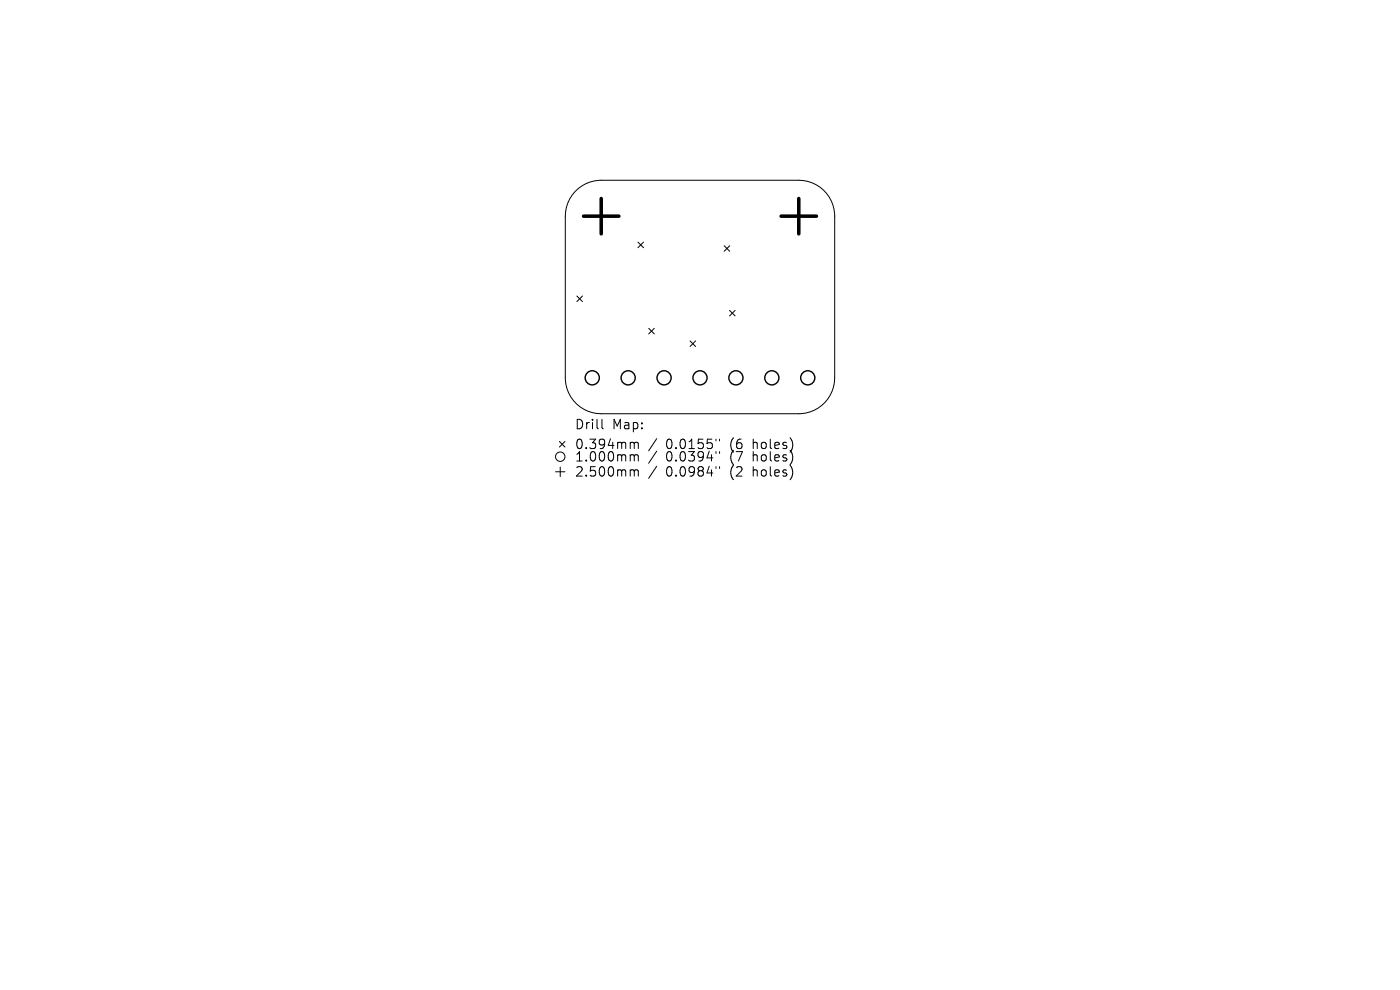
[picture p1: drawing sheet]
<svg xmlns="http://www.w3.org/2000/svg" width="297mm" height="210mm" viewBox="0 0 297 210" stroke-linecap="round" stroke-linejoin="round" font-family="sans-serif">
<defs><g id="words">
<g font-size="2.8">
<text x="121.9" y="91.3">Drill</text>
<text x="121.9" y="95.5">0.394mm</text>
<text x="129.9" y="91.3">Map:</text>
<text x="141.3" y="95.5">0.0155&quot;</text>
<text x="155" y="95.5">(6</text>
<text x="160" y="95.5">holes)</text>
<text x="121.9" y="98.2">1.000mm</text>
<text x="121.9" y="101.4">2.500mm</text>
<text x="141.3" y="98.2">0.0394&quot;</text>
<text x="141.3" y="101.4">0.0984&quot;</text>
<text x="155" y="98.2">(7</text>
<text x="155" y="101.4">(2</text>
<text x="160" y="98.2">holes)</text>
<text x="160" y="101.4">holes)</text>
</g>
</g></defs>
<g fill="none" stroke="#000" stroke-width=".21">
<path d="M122 40.6a7.6 7.6 0 0 1 5.5-2.4h42a7.6 7.6 0 0 1 7.6 7.7v34.2a7.6 7.6 0 0 1-7.6 7.7h-42a7.6 7.6 0 0 1-7.6-7.7v-34.2a7.6 7.6 0 0 1 2.1-5.3zM135.3 51.4l1.2 1.1M136.5 51.4l-1.2 1.1M153.6 52.1l1.2 1.2M154.8 52.1l-1.2 1.2M122.4 62.8l1.2 1.2M123.6 62.8l-1.2 1.2M137.6 69.7l1.2 1.1M138.8 69.7l-1.2 1.1M146.4 72.3l1.2 1.2M147.6 72.3l-1.2 1.2M154.8 65.8l1.1 1.2"/>
<path d="M155.9 65.8l-1.1 1.2M118.7 93.7l1.2 1.1M118.9 99.1v2M119.9 93.7l-1.2 1.1M127.7 89v1.7l.3 .3M134 93.8l.5 .1 .1 .2M134 96.5l.5 .1 .1 .1M134 99.7h.3l.3 .2M134.6 94.1l.2-.3 .5 .1 .1 1.3M134.6 94.1v1.1M134.6 96.7v1.1M134.6 99.9v1.1"/>
<path d="M134.6 96.7l.2-.2 .5 .1 .1 1.2M134.6 99.9l.2-.2 .5 .1 .1 1.2M139.3 93.1l-1.7 2.5M139.3 95.7l-1.7 2.6M139.3 98.9l-1.7 2.6M151.9 93.2v.3M151.9 95.8v.4M151.9 99v.4M152.6 93.2v.3M152.6 95.8v.4M152.6 99v.4M117.9 100.1h2"/>
<circle cx="118.9" cy="96.9" r="1"/>
</g>
<g fill="none" stroke="#000" stroke-width=".3">
<circle cx="125.6" cy="80.1" r="1.5"/>
<circle cx="133.3" cy="80.1" r="1.5"/>
<circle cx="140.9" cy="80.1" r="1.5"/>
<circle cx="148.5" cy="80.1" r="1.5"/>
<circle cx="156.1" cy="80.1" r="1.5"/>
<circle cx="163.7" cy="80.1" r="1.5"/>
<circle cx="171.4" cy="80.1" r="1.5"/>
</g>
<path d="M123.8 45.9h7.5M127.5 42.1v7.5M165.7 45.9h7.5M169.5 42.1v7.5" fill="none" stroke="#000" stroke-width=".75"/>
<use href="#words"/>
</svg>
